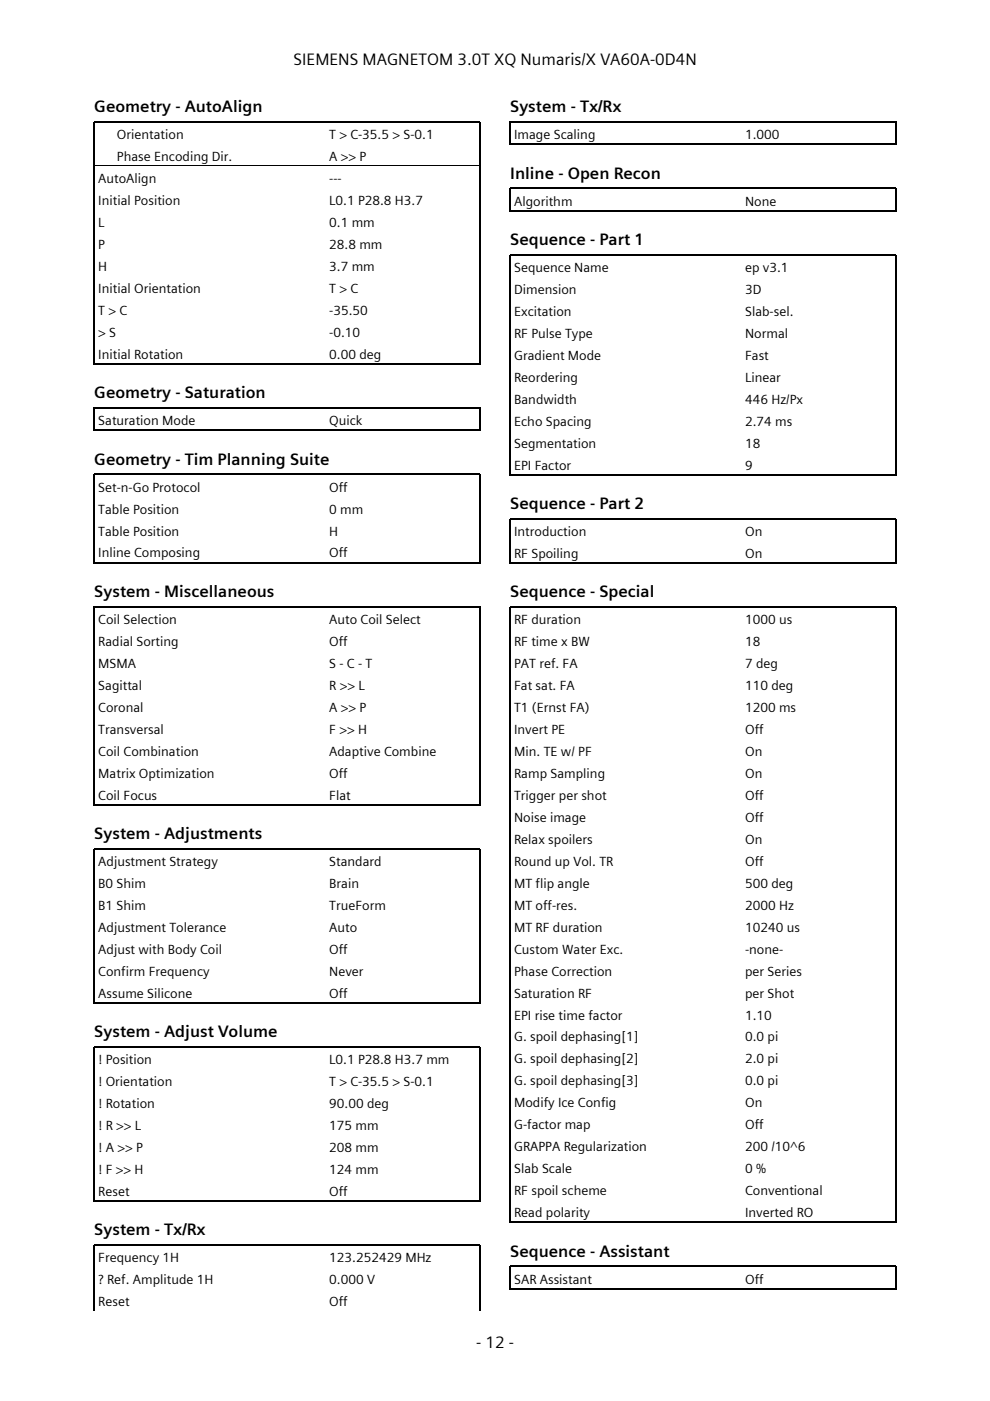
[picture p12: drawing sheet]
<svg xmlns="http://www.w3.org/2000/svg" width="210mm" height="297mm" viewBox="0 0 210 297" stroke-linecap="round" stroke-linejoin="round" font-family="sans-serif">
<defs><g id="words">
<g font-size="3.5">
<text x="62.3" y="13.8">SIEMENS MAGNETOM 3.0T XQ Numaris/X VA60A-0D4N</text>
<text x="20" y="23.8">Geometry - AutoAlign</text>
<text x="108.2" y="23.8">System - Tx/Rx</text>
<text x="108.2" y="37.9">Inline - Open Recon</text>
<text x="108.2" y="51.9">Sequence - Part 1</text>
<text x="20" y="84.4">Geometry - Saturation</text>
<text x="20" y="98.5">Geometry - Tim Planning Suite</text>
<text x="108.2" y="107.9">Sequence - Part 2</text>
<text x="20" y="126.6">System - Miscellaneous</text>
<text x="108.2" y="126.6">Sequence - Special</text>
<text x="20" y="177.9">System - Adjustments</text>
<text x="20" y="219.9">System - Adjust Volume</text>
<text x="20" y="261.9">System - Tx/Rx</text>
<text x="108.2" y="266.4">Sequence - Assistant</text>
<text x="101" y="285.8">- 12 -</text>
</g>
<g font-size="2.8">
<text x="24.8" y="29.5">Orientation</text>
<text x="69.8" y="29.5">T &gt; C-35.5 &gt; S-0.1</text>
<text x="109" y="29.5">Image Scaling</text>
<text x="158" y="29.5">1.000</text>
<text x="24.8" y="34.2">Phase Encoding Dir.</text>
<text x="69.8" y="34.2">A &gt;&gt; P</text>
<text x="20.8" y="38.8">AutoAlign</text>
<text x="69.8" y="38.8">---</text>
<text x="20.8" y="43.5">Initial Position</text>
<text x="69.8" y="43.5">L0.1 P28.8 H3.7</text>
<text x="109" y="43.6">Algorithm</text>
<text x="158" y="43.6">None</text>
<text x="20.8" y="48.1">L</text>
<text x="20.8" y="52.8">P</text>
<text x="69.8" y="48.1">0.1 mm</text>
<text x="69.8" y="52.8">28.8 mm</text>
<text x="20.8" y="57.4">H</text>
<text x="69.8" y="57.4">3.7 mm</text>
<text x="109" y="57.7">Sequence Name</text>
<text x="158" y="57.7">ep v3.1</text>
<text x="20.8" y="62.1">Initial Orientation</text>
<text x="69.8" y="62.1">T &gt; C</text>
<text x="109" y="62.3">Dimension</text>
<text x="158" y="62.3">3D</text>
<text x="20.8" y="66.8">T &gt; C</text>
<text x="20.8" y="71.4">&gt; S</text>
<text x="69.8" y="66.8">-35.50</text>
<text x="69.8" y="71.4">-0.10</text>
<text x="109" y="67">Excitation</text>
<text x="109" y="71.6">RF Pulse Type</text>
<text x="158" y="67">Slab-sel.</text>
<text x="158" y="71.6">Normal</text>
<text x="20.8" y="76.1">Initial Rotation</text>
<text x="69.8" y="76.1">0.00 deg</text>
<text x="109" y="76.3">Gradient Mode</text>
<text x="158" y="76.3">Fast</text>
<text x="109" y="80.9">Reordering</text>
<text x="158" y="80.9">Linear</text>
<text x="109" y="85.6">Bandwidth</text>
<text x="158" y="85.6">446 Hz/Px</text>
<text x="20.8" y="90.1">Saturation Mode</text>
<text x="69.8" y="90.1">Quick</text>
<text x="109" y="90.3">Echo Spacing</text>
<text x="109" y="94.9">Segmentation</text>
<text x="158" y="90.3">2.74 ms</text>
<text x="158" y="94.9">18</text>
<text x="109" y="99.6">EPI Factor</text>
<text x="158" y="99.6">9</text>
<text x="20.8" y="104.2">Set-n-Go Protocol</text>
<text x="69.8" y="104.2">Off</text>
<text x="20.8" y="108.9">Table Position</text>
<text x="20.8" y="113.5">Table Position</text>
<text x="69.8" y="108.9">0 mm</text>
<text x="69.8" y="113.5">H</text>
<text x="109" y="113.7">Introduction</text>
<text x="158" y="113.7">On</text>
<text x="20.8" y="118.2">Inline Composing</text>
<text x="69.8" y="118.2">Off</text>
<text x="109" y="118.3">RF Spoiling</text>
<text x="158" y="118.3">On</text>
<text x="20.8" y="132.3">Coil Selection</text>
<text x="20.8" y="136.9">Radial Sorting</text>
<text x="69.8" y="132.3">Auto Coil Select</text>
<text x="69.8" y="136.9">Off</text>
<text x="109" y="132.4">RF duration</text>
<text x="109" y="137">RF time x BW</text>
<text x="158" y="132.4">1000 us</text>
<text x="158" y="137">18</text>
<text x="20.8" y="141.6">MSMA</text>
<text x="69.8" y="141.6">S - C - T</text>
<text x="109" y="141.7">PAT ref. FA</text>
<text x="158" y="141.7">7 deg</text>
<text x="20.8" y="146.2">Sagittal</text>
<text x="69.8" y="146.2">R &gt;&gt; L</text>
<text x="109" y="146.4">Fat sat. FA</text>
<text x="158" y="146.4">110 deg</text>
<text x="20.8" y="150.9">Coronal</text>
<text x="20.8" y="155.6">Transversal</text>
<text x="69.8" y="150.9">A &gt;&gt; P</text>
<text x="69.8" y="155.6">F &gt;&gt; H</text>
<text x="109" y="151">T1 (Ernst FA)</text>
<text x="109" y="155.7">Invert PE</text>
<text x="158" y="151">1200 ms</text>
<text x="158" y="155.7">Off</text>
<text x="20.8" y="160.2">Coil Combination</text>
<text x="69.8" y="160.2">Adaptive Combine</text>
<text x="109" y="160.3">Min. TE w/ PF</text>
<text x="158" y="160.3">On</text>
<text x="20.8" y="164.9">Matrix Optimization</text>
<text x="69.8" y="164.9">Off</text>
<text x="109" y="165">Ramp Sampling</text>
<text x="158" y="165">On</text>
<text x="20.8" y="169.5">Coil Focus</text>
<text x="69.8" y="169.5">Flat</text>
<text x="109" y="169.6">Trigger per shot</text>
<text x="158" y="169.6">Off</text>
<text x="109" y="174.3">Noise image</text>
<text x="109" y="178.9">Relax spoilers</text>
<text x="158" y="174.3">Off</text>
<text x="158" y="178.9">On</text>
<text x="20.8" y="183.6">Adjustment Strategy</text>
<text x="69.8" y="183.6">Standard</text>
<text x="109" y="183.6">Round up Vol. TR</text>
<text x="158" y="183.6">Off</text>
<text x="20.8" y="188.3">B0 Shim</text>
<text x="69.8" y="188.3">Brain</text>
<text x="109" y="188.2">MT flip angle</text>
<text x="158" y="188.2">500 deg</text>
<text x="20.8" y="192.9">B1 Shim</text>
<text x="20.8" y="197.6">Adjustment Tolerance</text>
<text x="69.8" y="192.9">TrueForm</text>
<text x="69.8" y="197.6">Auto</text>
<text x="109" y="192.9">MT off-res.</text>
<text x="109" y="197.6">MT RF duration</text>
<text x="158" y="192.9">2000 Hz</text>
<text x="158" y="197.6">10240 us</text>
<text x="20.8" y="202.2">Adjust with Body Coil</text>
<text x="69.8" y="202.2">Off</text>
<text x="109" y="202.2">Custom Water Exc.</text>
<text x="158" y="202.2">-none-</text>
<text x="20.8" y="206.9">Confirm Frequency</text>
<text x="69.8" y="206.9">Never</text>
<text x="109" y="206.9">Phase Correction</text>
<text x="158" y="206.9">per Series</text>
<text x="20.8" y="211.5">Assume Silicone</text>
<text x="69.8" y="211.5">Off</text>
<text x="109" y="211.5">Saturation RF</text>
<text x="158" y="211.5">per Shot</text>
<text x="109" y="216.2">EPI rise time factor</text>
<text x="109" y="220.8">G. spoil dephasing[1]</text>
<text x="158" y="216.2">1.10</text>
<text x="158" y="220.8">0.0 pi</text>
<text x="20.8" y="225.6">! Position</text>
<text x="69.8" y="225.6">L0.1 P28.8 H3.7 mm</text>
<text x="109" y="225.5">G. spoil dephasing[2]</text>
<text x="158" y="225.5">2.0 pi</text>
<text x="20.8" y="230.3">! Orientation</text>
<text x="69.8" y="230.3">T &gt; C-35.5 &gt; S-0.1</text>
<text x="109" y="230.1">G. spoil dephasing[3]</text>
<text x="158" y="230.1">0.0 pi</text>
<text x="20.8" y="234.9">! Rotation</text>
<text x="20.8" y="239.6">! R &gt;&gt; L</text>
<text x="69.8" y="234.9">90.00 deg</text>
<text x="69.8" y="239.6">175 mm</text>
<text x="109" y="234.8">Modify Ice Config</text>
<text x="109" y="239.4">G-factor map</text>
<text x="158" y="234.8">On</text>
<text x="158" y="239.4">Off</text>
<text x="20.8" y="244.2">! A &gt;&gt; P</text>
<text x="69.8" y="244.2">208 mm</text>
<text x="109" y="244.1">GRAPPA Regularization</text>
<text x="158" y="244.1">200 /10^6</text>
<text x="20.8" y="248.9">! F &gt;&gt; H</text>
<text x="69.8" y="248.9">124 mm</text>
<text x="109" y="248.7">Slab Scale</text>
<text x="158" y="248.7">0 %</text>
<text x="20.8" y="253.5">Reset</text>
<text x="69.8" y="253.5">Off</text>
<text x="109" y="253.4">RF spoil scheme</text>
<text x="158" y="253.4">Conventional</text>
<text x="109" y="258">Read polarity</text>
<text x="158" y="258">Inverted RO</text>
<text x="20.8" y="267.6">Frequency 1H</text>
<text x="69.8" y="267.6">123.252429 MHz</text>
<text x="20.8" y="272.3">? Ref. Amplitude 1H</text>
<text x="69.8" y="272.3">0.000 V</text>
<text x="109" y="272.1">SAR Assistant</text>
<text x="158" y="272.1">Off</text>
<text x="20.8" y="276.9">Reset</text>
<text x="69.8" y="276.9">Off</text>
</g>
</g></defs>
<g fill="none" stroke="#000" stroke-width=".26">
<path d="M108.2 30.7v-4.9h81.8v4.9M108.2 39.9v4.9M108.2 39.9h81.8M108.3 30.6h81.6M190 39.9v4.9M108.3 44.7h81.6M20 77.3v-51.5h81.8v51.5M20.1 77.2h81.6M20 91.4v-4.9h81.8v4.9M20.1 91.2h81.6M20 119.4v-18.9h81.8v18.9M20.1 119.3h81.6"/>
<path d="M108.2 100.8v-46.8h81.8v46.8M108.2 119.5v-9.5h81.8v9.5M108.3 100.7h81.6M108.3 119.4h81.6M20 170.7v-42.1h81.8v42.1M20.1 170.6h81.6M20 212.8v-32.9h81.8v32.9M20.1 212.6h81.6M20 254.8v-32.9h81.8v32.9M20.1 254.6h81.6M108.2 259.3v-130.6h81.8v130.6M108.3 259.1h81.6"/>
<path d="M20 277.9v-14h81.8v14M108.2 273.4v-5h81.8v5M108.3 273.2h81.6"/>
</g>
<path d="M20.1 35.1h81.6" fill="none" stroke="#000" stroke-width=".21"/>
<use href="#words"/>
</svg>
